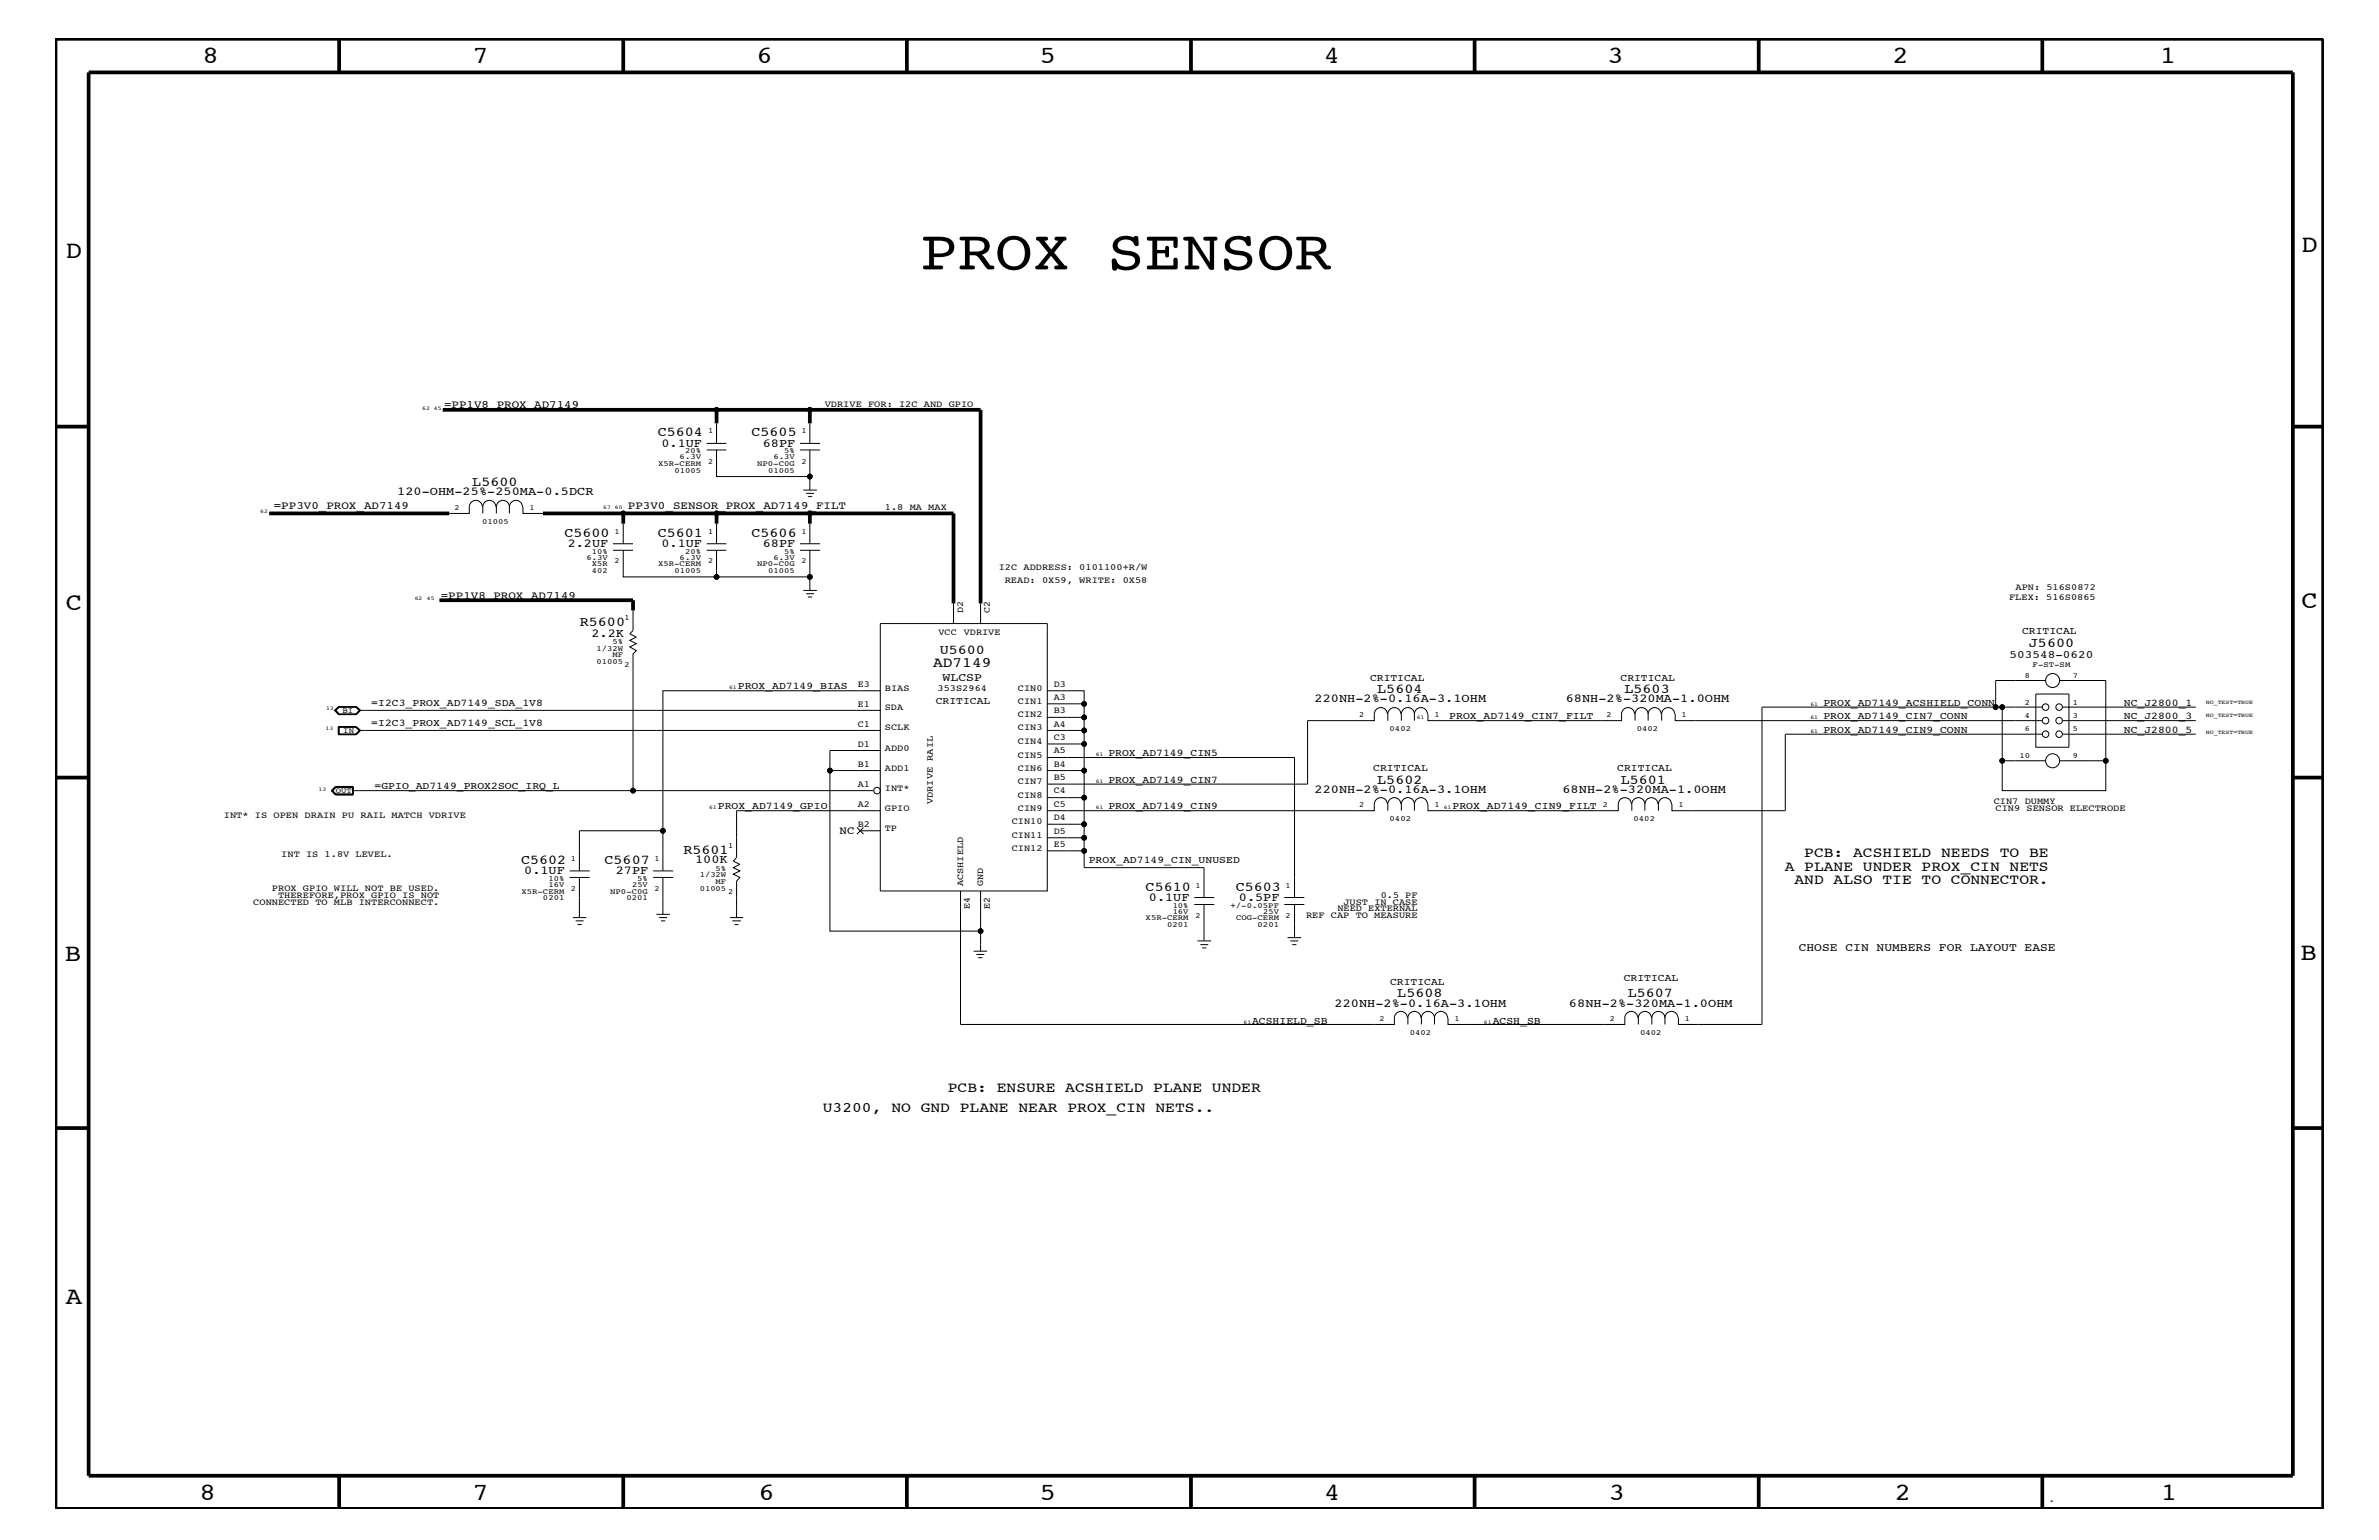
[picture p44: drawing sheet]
<svg xmlns="http://www.w3.org/2000/svg" width="432mm" height="279mm" viewBox="0 0 432 279" stroke-linecap="round" stroke-linejoin="round" font-family="sans-serif">
<defs><g id="words">
<text font-size="10.2" x="167" y="48.9">PROX SENSOR</text>
<g font-size="4.5">
<text x="36.7" y="11.5">8</text>
<text x="85.8" y="11.5">7</text>
<text x="137.3" y="11.5">6</text>
<text x="188.7" y="11.5">5</text>
<text x="240.3" y="11.5">4</text>
<text x="291.8" y="11.5">3</text>
<text x="343.5" y="11.5">2</text>
<text x="392" y="11.5">1</text>
<text x="11.9" y="46.8">D</text>
<text x="417.8" y="45.7">D</text>
<text x="11.9" y="110.6">C</text>
<text x="417.7" y="110.4">C</text>
<text x="11.8" y="174.3">B</text>
<text x="417.6" y="174.2">B</text>
<text x="11.9" y="236.7">A</text>
<text x="36.2" y="272.1">8</text>
<text x="85.8" y="272.1">7</text>
<text x="137.7" y="272.1">6</text>
<text x="188.7" y="272.1">5</text>
<text x="240.4" y="272.1">4</text>
<text x="292" y="272.1">3</text>
<text x="343.9" y="272.1">2</text>
<text x="392.2" y="272.1">1</text>
</g>
<g font-size="2.6">
<text x="169.4" y="121">AD7149</text>
<text x="327.5" y="155.6">PCB: ACSHIELD NEEDS TO BE</text>
<text x="323.9" y="158">A PLANE UNDER PROX_CIN NETS</text>
<text x="325.7" y="160.5">AND ALSO TIE TO CONNECTOR.</text>
<text x="149.4" y="201.7">U3200, NO GND PLANE NEAR PROX_CIN NETS..</text>
<text x="172" y="198.1">PCB: ENSURE ACSHIELD PLANE UNDER</text>
</g>
<g font-size="2.5">
<text x="119.4" y="79.2">C5604</text>
<text x="136.4" y="79.2">C5605</text>
<text x="85.7" y="88.2">L5600</text>
<text x="102.4" y="97.4">C5600</text>
<text x="119.4" y="97.4">C5601</text>
<text x="136.4" y="97.4">C5606</text>
<text x="105.2" y="113.7">R5600</text>
<text x="170.6" y="118.6">U5600</text>
<text x="368.3" y="117.4">J5600</text>
<text x="250" y="125.8">L5604</text>
<text x="294.9" y="125.8">L5603</text>
<text x="250" y="142.2">L5602</text>
<text x="294.2" y="142.2">L5601</text>
<text x="124" y="154.9">R5601</text>
<text x="94.6" y="156.8">C5602</text>
<text x="109.7" y="156.8">C5607</text>
<text x="207.9" y="161.7">C5610</text>
<text x="224.3" y="161.7">C5603</text>
<text x="253.6" y="181">L5608</text>
<text x="295.4" y="181">L5607</text>
</g>
<g font-size="2.2">
<text x="120.1" y="81.1">0.1UF</text>
<text x="138.4" y="81.1">68PF</text>
<text x="72.1" y="89.9">120-OHM-25%-250MA-0.5DCR</text>
<text x="103" y="99.3">2.2UF</text>
<text x="120.1" y="99.3">0.1UF</text>
<text x="138.4" y="99.3">68PF</text>
<text x="107.4" y="115.5">2.2K</text>
<text x="238.6" y="127.5">220NH-2%-0.16A-3.1OHM</text>
<text x="284.2" y="127.5">68NH-2%-320MA-1.0OHM</text>
<text x="238.6" y="143.9">220NH-2%-0.16A-3.1OHM</text>
<text x="283.6" y="143.9">68NH-2%-320MA-1.0OHM</text>
<text x="95.2" y="158.6">0.1UF</text>
<text x="111.8" y="158.6">27PF</text>
<text x="126.2" y="156.7">100K</text>
<text x="208.5" y="163.5">0.1UF</text>
<text x="224.9" y="163.5">0.5PF</text>
<text x="242.2" y="182.7">220NH-2%-0.16A-3.1OHM</text>
<text x="284.8" y="182.7">68NH-2%-320MA-1.0OHM</text>
</g>
<g font-size="2.1">
<text x="171.1" y="123.5">WLCSP</text>
<text x="326.5" y="172.6">CHOSE CIN NUMBERS FOR LAYOUT EASE</text>
</g>
<g font-size="2">
<text x="80.6" y="74.1">=PP1V8_PROX_AD7149</text>
<text x="49.7" y="92.3">=PP3V0_PROX_AD7149</text>
<text x="114" y="92.3">PP3V0_SENSOR_PROX_AD7149_FILT</text>
<text x="80" y="108.7">=PP1V8_PROX_AD7149</text>
<text x="364.7" y="119.3">503548-0620</text>
<text x="152.4" y="151.3">NC</text>
</g>
<g font-size="1.9">
<text x="367" y="115">CRITICAL</text>
<text x="133.9" y="125.1">PROX_AD7149_BIAS</text>
<text x="248.7" y="123.5">CRITICAL</text>
<text x="294.1" y="123.5">CRITICAL</text>
<text x="67.4" y="131.7">=I2C3_PROX_AD7149_SCL_1V8</text>
<text x="67.4" y="128">=I2C3_PROX_AD7149_SDA_1V8</text>
<text x="169.8" y="127.7">CRITICAL</text>
<text x="263.1" y="130.5">PROX_AD7149_CIN7_FILT</text>
<text x="331" y="128">PROX_AD7149_ACSHIELD_CONN</text>
<text x="331" y="130.5">PROX_AD7149_CIN7_CONN</text>
<text x="385.5" y="130.5">NC_J2800_3</text>
<text x="385.5" y="128">NC_J2800_1</text>
<text x="201.2" y="137.2">PROX_AD7149_CIN5</text>
<text x="331" y="133">PROX_AD7149_CIN9_CONN</text>
<text x="385.5" y="133">NC_J2800_5</text>
<text x="68" y="143.2">=GPIO_AD7149_PROX2SOC_IRQ_L</text>
<text x="201.2" y="142">PROX_AD7149_CIN7</text>
<text x="249.3" y="139.8">CRITICAL</text>
<text x="293.5" y="139.8">CRITICAL</text>
<text x="130.3" y="146.8">PROX_AD7149_GPIO</text>
<text x="201.2" y="146.8">PROX_AD7149_CIN9</text>
<text x="263.7" y="146.8">PROX_AD7149_CIN9_FILT</text>
<text x="197.6" y="156.6">PROX_AD7149_CIN_UNUSED</text>
<text x="252.3" y="178.7">CRITICAL</text>
<text x="294.7" y="178">CRITICAL</text>
<text x="227.2" y="185.7">ACSHIELD_SB</text>
<text x="270.9" y="185.7">ACSH_SB</text>
</g>
<g font-size="1.7">
<text x="149.7" y="73.8">VDRIVE FOR: I2C AND GPIO</text>
<text x="160.6" y="92.6">1.8 MA MAX</text>
<text x="181.3" y="103.5">I2C ADDRESS: 0101100+R/W</text>
<text x="182.4" y="105.9">READ: 0X59, WRITE: 0X58</text>
<text x="365.8" y="107.1">APN: 516S0872</text>
<text x="174.8" y="111.2" transform="rotate(-90 174.8 111.2)">D2</text>
<text x="179.7" y="111.2" transform="rotate(-90 179.7 111.2)">C2</text>
<text x="364.7" y="108.9">FLEX: 516S0865</text>
<text x="170.3" y="115.3">VCC</text>
<text x="174.9" y="115.3">VDRIVE</text>
<text x="155.7" y="124.6">E3</text>
<text x="160.6" y="125.3">BIAS</text>
<text x="170.2" y="125.3">353S2964</text>
<text x="184.7" y="125.3">CIN0</text>
<text x="191.3" y="124.6">D3</text>
<text x="155.7" y="131.9">C1</text>
<text x="155.7" y="128.2">E1</text>
<text x="160.6" y="128.9">SDA</text>
<text x="184.7" y="127.7">CIN1</text>
<text x="184.7" y="130.2">CIN2</text>
<text x="191.3" y="127">A3</text>
<text x="191.3" y="129.4">B3</text>
<text x="191.3" y="131.9">A4</text>
<text x="155.7" y="135.5">D1</text>
<text x="160.6" y="136.2">ADD0</text>
<text x="160.6" y="132.5">SCLK</text>
<text x="184.7" y="132.5">CIN3</text>
<text x="184.7" y="135">CIN4</text>
<text x="184.7" y="137.4">CIN5</text>
<text x="191.3" y="134.2">C3</text>
<text x="191.3" y="136.7">A5</text>
<text x="155.7" y="139.1">B1</text>
<text x="155.7" y="142.8">A1</text>
<text x="160.6" y="139.8">ADD1</text>
<text x="160.6" y="143.5">INT*</text>
<text x="184.7" y="142.3">CIN7</text>
<text x="184.7" y="139.8">CIN6</text>
<text x="191.3" y="139.1">B4</text>
<text x="191.3" y="141.5">B5</text>
<text x="191.3" y="144">C4</text>
<text x="40.6" y="148.4">INT* IS OPEN DRAIN PU RAIL MATCH VDRIVE</text>
<text x="155.7" y="146.4">A2</text>
<text x="160.6" y="147.1">GPIO</text>
<text x="169.3" y="145.9" transform="rotate(-90 169.3 145.9)">VDRIVE RAIL</text>
<text x="183.6" y="149.5">CIN10</text>
<text x="184.7" y="147.1">CIN9</text>
<text x="184.7" y="144.7">CIN8</text>
<text x="191.3" y="148.8">D4</text>
<text x="191.3" y="146.4">C5</text>
<text x="361.9" y="145.9">CIN7 DUMMY</text>
<text x="362.2" y="147.1">CIN9 SENSOR ELECTRODE</text>
<text x="51.1" y="155.6">INT IS 1.8V LEVEL.</text>
<text x="155.7" y="150.1">B2</text>
<text x="160.6" y="150.7">TP</text>
<text x="183.6" y="154.4">CIN12</text>
<text x="183.6" y="152">CIN11</text>
<text x="191.3" y="151.2">D5</text>
<text x="191.3" y="153.7">E5</text>
<text x="49.4" y="161.7">PROX GPIO WILL NOT BE USED.</text>
<text x="174.8" y="160.8" transform="rotate(-90 174.8 160.8)">ACSHIELD</text>
<text x="178.5" y="160.8" transform="rotate(-90 178.5 160.8)">GND</text>
<text x="46" y="164.1">CONNECTED TO MLB INTERCONNECT.</text>
<text x="50.5" y="162.8">THEREFORE,PROX GPIO IS NOT</text>
<text x="176" y="165" transform="rotate(-90 176 165)">E4</text>
<text x="179.7" y="165" transform="rotate(-90 179.7 165)">E2</text>
<text x="237.1" y="166.5">REF CAP TO MEASURE</text>
<text x="242.7" y="165.3">NEED EXTERNAL</text>
<text x="243.8" y="164.1">JUST IN CASE</text>
<text x="250.6" y="162.8">0.5 PF</text>
<text x="371.9" y="272.6">.</text>
</g>
<g font-size="1.4">
<text x="123.4" y="83.3">6.3V</text>
<text x="124.4" y="82.2">20%</text>
<text x="128.5" y="78.6">1</text>
<text x="140.4" y="83.3">6.3V</text>
<text x="142.3" y="82.2">5%</text>
<text x="145.5" y="78.6">1</text>
<text x="119.5" y="84.5">X5R-CERM</text>
<text x="122.4" y="85.8">01005</text>
<text x="128.5" y="84.1">2</text>
<text x="137.4" y="84.5">NP0-C0G</text>
<text x="139.4" y="85.8">01005</text>
<text x="145.5" y="84.1">2</text>
<text x="82.5" y="92.6">2</text>
<text x="87.5" y="95.1">01005</text>
<text x="96.1" y="92.6">1</text>
<text x="106.4" y="101.5">6.3V</text>
<text x="107.4" y="100.4">10%</text>
<text x="111.5" y="96.8">1</text>
<text x="123.4" y="101.5">6.3V</text>
<text x="124.4" y="100.4">20%</text>
<text x="128.5" y="96.8">1</text>
<text x="140.4" y="101.5">6.3V</text>
<text x="142.3" y="100.4">5%</text>
<text x="145.5" y="96.8">1</text>
<text x="107.4" y="102.7">X5R</text>
<text x="107.4" y="104">402</text>
<text x="111.5" y="102.2">2</text>
<text x="119.5" y="102.7">X5R-CERM</text>
<text x="122.4" y="104">01005</text>
<text x="128.5" y="102.2">2</text>
<text x="137.4" y="102.7">NP0-C0G</text>
<text x="139.4" y="104">01005</text>
<text x="145.5" y="102.2">2</text>
<text x="113.4" y="112.5">1</text>
<text x="108.3" y="118.1">1/32W</text>
<text x="111.2" y="116.8">5%</text>
<text x="111.2" y="119.2">MF</text>
<text x="108.3" y="120.4">01005</text>
<text x="113.4" y="121">2</text>
<text x="367.5" y="123">8</text>
<text x="368.9" y="121">F-ST-SM</text>
<text x="376.3" y="123">7</text>
<text x="62.1" y="129.3">BI</text>
<text x="246.7" y="130.2">2</text>
<text x="260.4" y="130.2">1</text>
<text x="291.6" y="130.2">2</text>
<text x="305.2" y="130.2">1</text>
<text x="367.5" y="127.9">2</text>
<text x="367.5" y="130.2">4</text>
<text x="376.3" y="127.9">1</text>
<text x="376.3" y="130.2">3</text>
<text x="62.3" y="133">IN</text>
<text x="252.2" y="132.7">0402</text>
<text x="297.1" y="132.7">0402</text>
<text x="366.5" y="137.5">10</text>
<text x="367.5" y="132.7">6</text>
<text x="376.3" y="132.7">5</text>
<text x="376.3" y="137.5">9</text>
<text x="61" y="143.9">OUT</text>
<text x="246.7" y="146.5">2</text>
<text x="252.2" y="149">0402</text>
<text x="260.4" y="146.5">1</text>
<text x="290.9" y="146.5">2</text>
<text x="296.5" y="149">0402</text>
<text x="304.6" y="146.5">1</text>
<text x="132.2" y="153.8">1</text>
<text x="99.6" y="160.9">16V</text>
<text x="99.6" y="159.9">10%</text>
<text x="103.6" y="156.2">1</text>
<text x="103.6" y="161.7">2</text>
<text x="114.7" y="160.9">25V</text>
<text x="115.7" y="159.9">5%</text>
<text x="118.8" y="156.2">1</text>
<text x="118.8" y="161.7">2</text>
<text x="127" y="159.2">1/32W</text>
<text x="127" y="161.7">01005</text>
<text x="129.9" y="158">5%</text>
<text x="129.9" y="160.5">MF</text>
<text x="217" y="161.1">1</text>
<text x="233.3" y="161.1">1</text>
<text x="94.7" y="162.2">X5R-CERM</text>
<text x="98.6" y="163.4">0201</text>
<text x="110.7" y="162.2">NP0-C0G</text>
<text x="113.7" y="163.4">0201</text>
<text x="132.2" y="162.2">2</text>
<text x="207.9" y="167">X5R-CERM</text>
<text x="212.9" y="164.7">10%</text>
<text x="212.9" y="165.8">16V</text>
<text x="217" y="166.5">2</text>
<text x="223.4" y="164.7">+/-0.05PF</text>
<text x="224.4" y="167">COG-CERM</text>
<text x="229.3" y="165.8">25V</text>
<text x="233.3" y="166.5">2</text>
<text x="211.8" y="168.2">0201</text>
<text x="228.3" y="168.2">0201</text>
<text x="250.4" y="185.3">2</text>
<text x="264" y="185.3">1</text>
<text x="292.2" y="185.3">2</text>
<text x="305.8" y="185.3">1</text>
<text x="255.9" y="187.8">0402</text>
<text x="297.7" y="187.8">0402</text>
</g>
<g font-size="1">
<text x="76.6" y="74.4">62 45</text>
<text x="47.2" y="93.2">62</text>
<text x="109.5" y="92.3">67 60</text>
<text x="75.3" y="108.9">62</text>
<text x="77.5" y="108.9">45</text>
<text x="132.3" y="125.1">61</text>
<text x="59.2" y="128.9">13</text>
<text x="257.1" y="130.5">61</text>
<text x="328.6" y="130.5">61</text>
<text x="328.6" y="128">61</text>
<text x="400.4" y="130.2">NO_TEST=TRUE</text>
<text x="400.4" y="127.7">NO_TEST=TRUE</text>
<text x="59.1" y="132.5">13</text>
<text x="198.9" y="137.2">61</text>
<text x="328.6" y="133">61</text>
<text x="400.4" y="133.2">NO_TEST=TRUE</text>
<text x="57.8" y="143.5">13</text>
<text x="198.9" y="142">61</text>
<text x="128.7" y="146.8">61</text>
<text x="198.9" y="146.8">61</text>
<text x="262" y="146.8">61</text>
<text x="225.7" y="185.7">61</text>
<text x="269.3" y="185.7">61</text>
</g>
</g></defs>
<g fill="none" stroke="#000" stroke-width=".18">
<path d="M130.1 76.8v3.6M147 76.8v3.6M87.6 92a1.19 1.19 0 0 0-1.2-1.2 1.19 1.19 0 0 0-1.2 1.2v1.2h-3.7M90 92a1.19 1.19 0 0 0-1.2-1.2 1.19 1.19 0 0 0-1.2 1.2v1.2M92.5 92a1.19 1.19 0 0 1 1.1-1.2 1.19 1.19 0 0 1 1.2 1.2M92.5 92a1.19 1.19 0 0 0-1.2-1.2 1.19 1.19 0 0 0-1.2 1.2v1.2M92.5 92v1.2M94.9 92v1.2h3.7M111.3 99.8h3.6M111.3 98.7h3.6M113.1 99.8v4.9h17v-4.9M113.1 95v3.7"/>
<path d="M128.3 81.6h3.5M128.3 99.8h3.5M128.3 80.4h3.5M128.3 98.7h3.5M130.1 81.6v4.9h16.9v2.4M130.1 95v3.7M145.2 81.6h3.7M145.2 99.8h3.7M145.2 80.4h3.7M145.2 98.7h3.7M145.8 88.9h2.5M146.3 89.5h1.5"/>
<path d="M146.7 90.1h.7M147 99.8v4.9h-16.9M147 81.6v4.9M147 95v3.7M114.9 110.8v3.6l-.6 .6 1.2 .6-1.2 .6 1.2 .6-1.2 .6 1.2 .6-.6 .6v24.8M145.8 107.1h2.5M146.3 107.7h1.5M146.7 108.3h.7M147 104.7v2.4M159.8 113.1h30.3v48.5h-30.3zM173.1 109.5v3.6M178 109.5v3.6"/>
<path d="M61.4 131.8h3.3l.8 .7-.8 .8h-3.3zM61.5 128.2h3.2l.8 .7-.8 .7h-3.2M61.5 128.2h3.1l.8 .7-.8 .7h-3.1M61.5 131.9h3.1M61.5 128.2l-.8 .7 .8 .7M61.5 128.2l-.7 .7 .7 .7M61.5 133.2h3.1M61.5 131.8v1.5M61.6 128.3h3l.6 .6h94.6M61.6 128.3h3l.7 .6-.7 .7h-3M61.6 128.3l-.7 .6 .7 .7M61.6 128.3l-.6 .6 .6 .7"/>
<path d="M61.6 131.9v1.3M64.6 131.8l.8 .7-.8 .8M64.6 131.9l.7 .6-.7 .7M64.6 131.9l.6 .6M65.2 132.5h94.6M65.2 132.5l-.6 .7M65.2 128.9l-.6 .7h-3M150.6 139.8v29.1h27.4v-7.3M159.8 125.3h-39.5v25.4M159.8 136.2h-9.2v3.6h9.2M190.1 135h6.7v4.8h-6.7M190.1 130.2h6.7v2.3h-6.7"/>
<path d="M190.1 125.3h6.7v2.4h-6.7M190.1 137.4h44.9v25.4M196.8 127.7v2.5M196.8 132.5v2.5M196.8 139.8v4.9M251.8 129.6a1.19 1.19 0 0 0-1.2-1.2 1.19 1.19 0 0 0-1.2 1.2v1.1h-12.1v11.6h-47.2M254.3 129.6a1.19 1.19 0 0 0-1.2-1.2 1.19 1.19 0 0 0-1.2 1.2v1.1M256.7 129.6a1.19 1.19 0 0 0-1.2-1.2 1.19 1.19 0 0 0-1.1 1.2v1.1M256.7 129.6v1.1M256.7 129.6a1.19 1.19 0 0 1 1.2-1.2 1.19 1.19 0 0 1 1.2 1.2M259.2 129.6v1.1h31.5h3.6v-1.1a1.19 1.19 0 0 1 1.2-1.2 1.19 1.19 0 0 1 1.2 1.2M299.1 129.6a1.19 1.19 0 0 1 1.2-1.2 1.19 1.19 0 0 1 1.2 1.2"/>
<path d="M299.1 129.6a1.19 1.19 0 0 0-1.1-1.2 1.19 1.19 0 0 0-1.2 1.2v1.1M299.1 129.6v1.1M304 129.6a1.19 1.19 0 0 0-1.2-1.2 1.19 1.19 0 0 0-1.2 1.2v1.1M304.1 129.6v1.1h66.6M363.4 128.3h-43.6v57.6h-15.2v-1.2M369.5 125.9h6v9.7h-6zM370.7 133.2h-46.7v13.9h-20.5v-1.2M370.7 128.3h-7.3v9.7M371.2 138h-7.8v5.4h18.8v-5.4M371.2 123.5h-9v4.8M373.8 123.5h8.4v14.5h-8.4M374.3 128.3h24.3"/>
<path d="M374.3 130.7h24.3M374.3 133.2h24.3M60.3 143.4l.7-.5h3v1.2h-3zM60.9 142.7h3.2v1.5h-3.2l-.8-.8zM61 142.9l-.6 .5 .6 .6h3M64 143.4h94.5M64.1 142.8h-3.2l-.7 .6 .7 .8M103.4 159.2h3.6M103.4 158h3.6M105.2 159.2v7.3M118.5 158h3.7M118.5 159.2h3.7"/>
<path d="M120.3 150.7h-15.1v7.3M120.3 150.7v7.3M120.3 159.2v6.7M155.5 150.1l1.2 1.2M156.1 150.7h3.7M156.7 150.1l-1.2 1.2M159.8 147.1h-26.1v8.5l-.6 .6 1.2 .6-1.2 .6 1.2 .6-1.2 .6 1.2 .6-.6 .7v6.6M190.1 152h6.7v2.4h-6.7M190.1 144.7h6.7v4.8h-6.7M196.8 154.4v3h21.7v5.4M196.8 149.5v2.5M251.8 145.9a1.19 1.19 0 0 0-1.2-1.2 1.19 1.19 0 0 0-1.2 1.2v1.2h-59.3"/>
<path d="M254.3 145.9a1.19 1.19 0 0 0-1.2-1.2 1.19 1.19 0 0 0-1.2 1.2v1.2M256.7 145.9a1.19 1.19 0 0 0-1.2-1.2 1.19 1.19 0 0 0-1.1 1.2v1.2M256.7 145.9v1.2M256.7 145.9a1.19 1.19 0 0 1 1.2-1.2 1.19 1.19 0 0 1 1.2 1.2M259.2 145.9v1.2h30.9h3.6v-1.2a1.19 1.19 0 0 1 1.2-1.2 1.19 1.19 0 0 1 1.2 1.2M298.6 145.9a1.19 1.19 0 0 1 1.1-1.2 1.19 1.19 0 0 1 1.2 1.2M298.6 145.9a1.19 1.19 0 0 0-1.2-1.2 1.19 1.19 0 0 0-1.2 1.2v1.2M298.6 145.9v1.2M303.4 145.9a1.19 1.19 0 0 0-1.2-1.2 1.19 1.19 0 0 0-1.2 1.2v1.2M104 166.5h2.4M104.5 167.1h1.4M104.8 167.7h.8"/>
<path d="M119.1 165.9h2.5M119.6 166.5h1.5M120 167.1h.7M132.5 166.5h2.4M132.9 167.1h1.6M133.4 167.7h.6M174.3 161.6v24.3h78.8v-1.2a1.19 1.19 0 0 1 1.2-1.2 1.19 1.19 0 0 1 1.2 1.2M176.7 172.6h2.5M177.2 173.2h1.5M177.6 173.8h.7M178 168.9v3.7M216.8 162.8h3.6"/>
<path d="M216.8 164.1h3.6M217.4 170.7h2.4M217.9 171.4h1.4M218.2 172h.8M218.5 164.1v6.6M233.1 164.1h3.6M233.1 162.8h3.6M233.7 170.1h2.4M234.2 170.7h1.4M234.5 171.4h.8M235 164.1v6M257.9 184.7a1.19 1.19 0 0 0-1.2-1.2 1.19 1.19 0 0 0-1.2 1.2v1.2"/>
<path d="M260.4 184.7a1.19 1.19 0 0 0-1.2-1.2 1.19 1.19 0 0 0-1.2 1.2v1.2M260.4 184.7v1.2M260.4 184.7a1.19 1.19 0 0 1 1.2-1.2 1.19 1.19 0 0 1 1.1 1.2M262.8 184.7v1.2h28.5h3.6v-1.2a1.19 1.19 0 0 1 1.2-1.2 1.19 1.19 0 0 1 1.2 1.2M299.7 184.7a1.19 1.19 0 0 0-1.1-1.2 1.19 1.19 0 0 0-1.2 1.2v1.2M302.2 184.7a1.19 1.19 0 0 0-1.2-1.2 1.19 1.19 0 0 0-1.2 1.2v1.2M302.2 184.7v1.2M302.2 184.7a1.19 1.19 0 0 1 1.2-1.2 1.19 1.19 0 0 1 1.2 1.2"/>
<circle cx="130.1" cy="74.4" r=".42"/>
<circle cx="147" cy="74.4" r=".42"/>
<circle cx="113.1" cy="93.2" r=".42"/>
<circle cx="130.1" cy="93.2" r=".42"/>
<circle cx="147" cy="86.5" r=".42"/>
<circle cx="147" cy="93.2" r=".42"/>
<circle cx="130.1" cy="104.7" r=".42"/>
<circle cx="147" cy="104.7" r=".42"/>
<circle cx="150.6" cy="139.8" r=".42"/>
<circle cx="196.8" cy="130.2" r=".42"/>
<circle cx="196.8" cy="135" r=".42"/>
<circle cx="196.8" cy="139.8" r=".42"/>
<circle cx="196.8" cy="127.7" r=".42"/>
<circle cx="196.8" cy="132.5" r=".42"/>
<circle cx="362.2" cy="128.3" r=".42"/>
<circle cx="363.4" cy="138" r=".42"/>
<circle cx="363.4" cy="128.3" r=".42"/>
<circle cx="371.3" cy="130.7" r=".59"/>
<circle cx="371.3" cy="128.3" r=".59"/>
<circle cx="371.3" cy="133.2" r=".59"/>
<circle cx="372.6" cy="138" r="1.27"/>
<circle cx="372.6" cy="123.5" r="1.27"/>
<circle cx="373.7" cy="128.3" r=".59"/>
<circle cx="373.7" cy="130.7" r=".59"/>
<circle cx="373.7" cy="133.2" r=".59"/>
<circle cx="382.2" cy="138" r=".42"/>
<circle cx="114.9" cy="143.4" r=".42"/>
<circle cx="120.3" cy="150.7" r=".42"/>
<circle cx="159.2" cy="143.4" r=".59"/>
<circle cx="196.8" cy="149.5" r=".42"/>
<circle cx="196.8" cy="152" r=".42"/>
<circle cx="196.8" cy="154.4" r=".42"/>
<circle cx="196.8" cy="144.7" r=".42"/>
<circle cx="178" cy="168.9" r=".42"/>
</g>
<g fill="none" stroke="#000" stroke-width=".68" stroke-linecap="butt">
<path d="M10.1 7h411.6v266.8h-411.6zM16.1 13.1h400.1v254.6h-400.1zM61.6 7v6.1M113.1 7v6.1M164.6 7v6.1M216.2 7v6.1M267.6 7v6.1M319.2 7v6.1M370.7 7v6.1M10.1 77.4h6M80.4 74.4h49.7v2.4M130.1 74.4h47.9v35.1"/>
<path d="M147 74.4v2.4M416.2 77.4h5.5M48.9 93.2h32.6M98.6 93.2h31.5M113.1 93.2v1.8M147 93.2h-16.9v1.8M147 93.2v1.8M147 93.2h26.1v16.3M79.8 108.9h35.1v1.9M10.1 141.1h6M416.2 141.1h5.5M10.1 204.7h6"/>
<path d="M416.2 204.7h5.5M61.6 267.7v6.1M113.1 267.7v6.1M164.6 267.7v6.1M216.2 268v5.8M267.6 267.7v6.1M319.2 267.7v6.1M370.7 267.7v6.1"/>
</g>
<g fill="#000">
<circle cx="130" cy="74.4" r=".42"/>
<circle cx="147" cy="74.4" r=".42"/>
<circle cx="113.1" cy="93.2" r=".42"/>
<circle cx="130" cy="93.2" r=".42"/>
<circle cx="147" cy="93.2" r=".42"/>
<circle cx="147" cy="86.5" r=".42"/>
<circle cx="130" cy="104.7" r=".42"/>
<circle cx="147" cy="104.7" r=".42"/>
<circle cx="150.6" cy="139.8" r=".42"/>
<circle cx="196.8" cy="132.5" r=".42"/>
<circle cx="196.8" cy="139.8" r=".42"/>
<circle cx="196.8" cy="130.2" r=".42"/>
<circle cx="196.8" cy="135" r=".42"/>
<circle cx="196.8" cy="127.7" r=".42"/>
<circle cx="362.2" cy="128.3" r=".42"/>
<circle cx="363.4" cy="138" r=".42"/>
<circle cx="363.4" cy="128.3" r=".42"/>
<circle cx="382.2" cy="138" r=".42"/>
<circle cx="114.9" cy="143.5" r=".42"/>
<circle cx="120.3" cy="150.7" r=".42"/>
<circle cx="196.8" cy="154.4" r=".42"/>
<circle cx="196.8" cy="144.7" r=".42"/>
<circle cx="196.8" cy="152" r=".42"/>
<circle cx="196.8" cy="149.5" r=".42"/>
<circle cx="178" cy="168.9" r=".42"/>
</g>
<use href="#words"/>
</svg>
